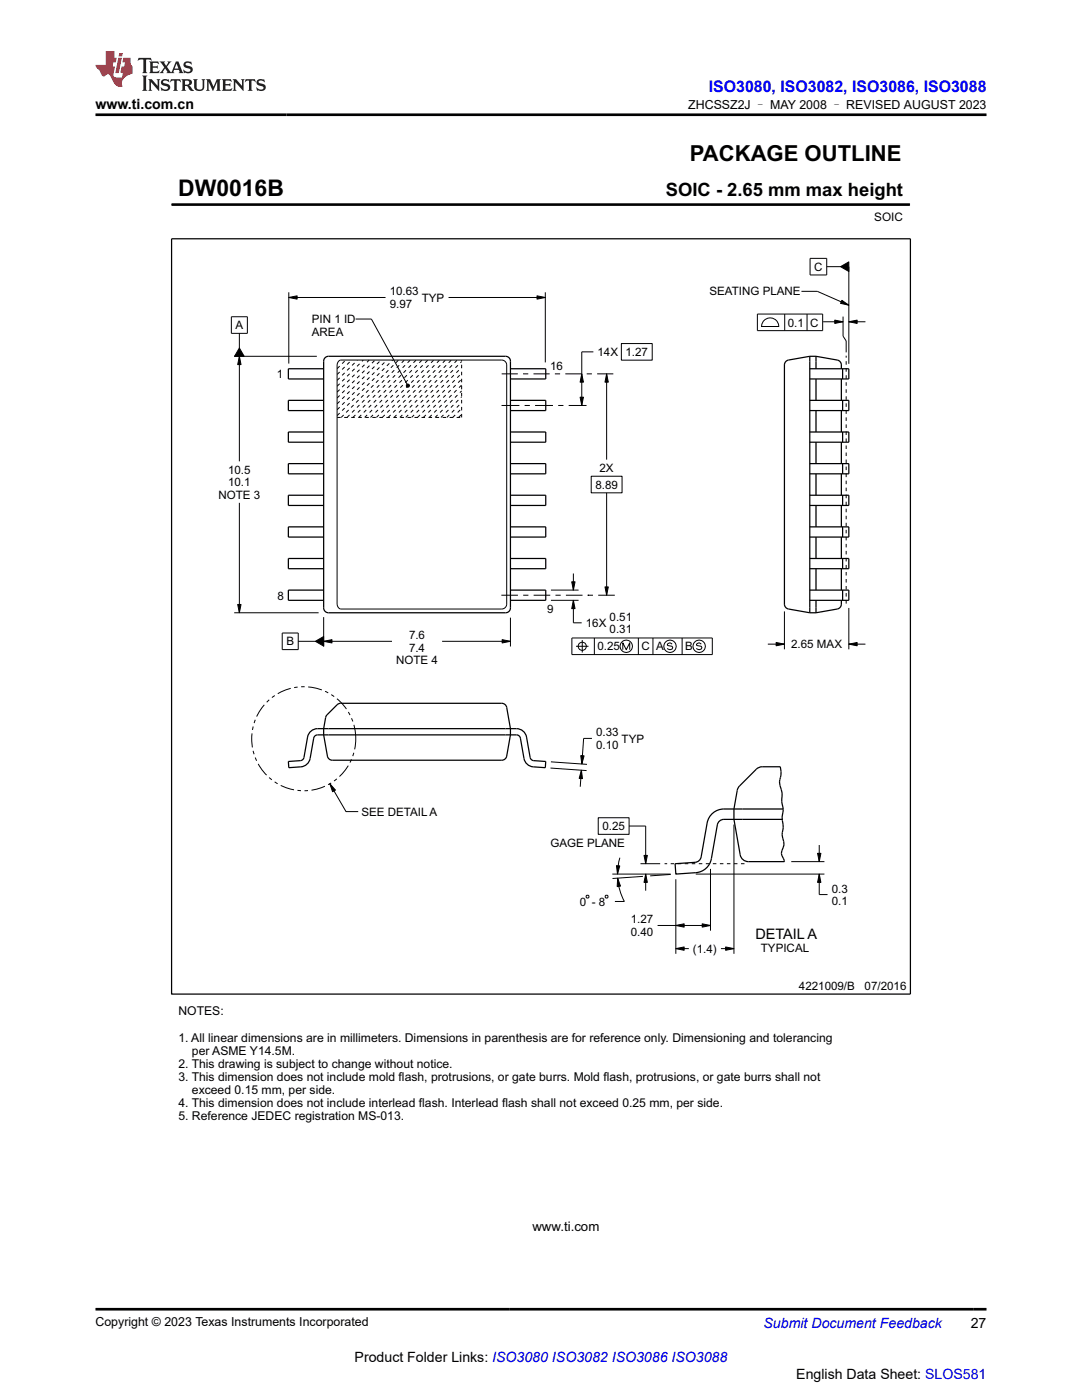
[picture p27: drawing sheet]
<svg xmlns="http://www.w3.org/2000/svg" width="216mm" height="279mm" viewBox="0 0 216 279" stroke-linecap="round" stroke-linejoin="round" font-family="sans-serif">
<defs><g id="words">
<text font-size="4.6" x="35.5" y="39.2">DW0016B</text>
<text font-size="4.4" x="137.6" y="32.1">PACKAGE OUTLINE</text>
<text font-size="3.7" x="132.9" y="39.2">SOIC - 2.65 mm max height</text>
<text font-size="3.2" fill="#00f" x="141.4" y="18.3">ISO3080, ISO3082, ISO3086, ISO3088</text>
<text font-size="2.9" x="150.7" y="187.4">DETAIL A</text>
<g font-size="2.8">
<text x="19" y="21.7">www.ti.com.cn</text>
<text x="193.7" y="265">27</text>
<text x="70.8" y="271.9">Product Folder Links: ISO3080 ISO3082 ISO3086 ISO3088</text>
<text x="158.9" y="275.3">English Data Sheet: SLOS581</text>
</g>
<text font-size="2.8" fill="#00f" x="152.4" y="265">Submit Document Feedback</text>
<text font-size="2.6" x="106.2" y="245.7">www.ti.com</text>
<g font-size="2.5">
<text x="137.3" y="21.8">ZHCSSZ2J – MAY 2008 – REVISED AUGUST 2023</text>
<text x="19" y="264.7">Copyright © 2023 Texas Instruments Incorporated</text>
</g>
<g font-size="2.4">
<text x="35.6" y="202.7">NOTES:</text>
<text x="35.6" y="207.9">1. All linear dimensions are in millimeters. Dimensions in parenthesis are for reference only. Dimensioning and tolerancing</text>
<text x="35.6" y="213.1">2. This drawing is subject to change without notice.</text>
<text x="35.6" y="215.7">3. This dimension does not include mold flash, protrusions, or gate burrs. Mold flash, protrusions, or gate burrs shall not</text>
<text x="38.3" y="210.5">per ASME Y14.5M.</text>
<text x="35.6" y="220.9">4. This dimension does not include interlead flash. Interlead flash shall not exceed 0.25 mm, per side.</text>
<text x="38.3" y="218.3">exceed 0.15 mm, per side.</text>
<text x="35.6" y="223.5">5. Reference JEDEC registration MS-013.</text>
</g>
<g font-size="2.3">
<text x="174.4" y="44.2">SOIC</text>
<text x="77.8" y="59">10.63</text>
<text x="141.6" y="59">SEATING PLANE</text>
<text x="162.5" y="54">C</text>
<text x="47" y="65.7">A</text>
<text x="62.2" y="64.5">PIN 1 ID</text>
<text x="77.8" y="61.4">9.97</text>
<text x="84.1" y="60.2">TYP</text>
<text x="157.2" y="65.2">0.1 C</text>
<text x="62.2" y="67">AREA</text>
<text x="119.2" y="71">14X 1.27</text>
<text x="55.2" y="75.4">1</text>
<text x="109.8" y="73.8">16</text>
<text x="45.5" y="94.6">10.5</text>
<text x="119.6" y="94.2">2X</text>
<text x="43.6" y="99.5">NOTE 3</text>
<text x="45.5" y="97">10.1</text>
<text x="118.8" y="97.5">8.89</text>
<text x="55.4" y="119.7">8</text>
<text x="109.2" y="122.3">9</text>
<text x="116.9" y="125.1">16X</text>
<text x="121.7" y="123.9">0.51</text>
<text x="57.1" y="128.8">B</text>
<text x="81.6" y="127.6">7.6</text>
<text x="81.6" y="130.1">7.4</text>
<text x="119.2" y="129.8">0.25</text>
<text x="121.7" y="126.4">0.31</text>
<text x="128" y="129.8">C A</text>
<text x="136.7" y="129.8">B</text>
<text x="157.9" y="129.4">2.65 MAX</text>
<text x="79" y="132.5">NOTE 4</text>
<text x="118.9" y="147">0.33</text>
<text x="118.9" y="149.4">0.10</text>
<text x="124" y="148.2">TYP</text>
<text x="72.1" y="162.8">SEE DETAIL A</text>
<text x="120.2" y="165.7">0.25</text>
<text x="109.8" y="169">GAGE PLANE</text>
<text x="166" y="178.1">0.3</text>
<text x="115.7" y="180.7">0 - 8</text>
<text x="125.9" y="184.3">1.27</text>
<text x="166" y="180.6">0.1</text>
<text x="125.9" y="186.8">0.40</text>
<text x="138.3" y="190.1">(1.4)</text>
<text x="151.8" y="189.9">TYPICAL</text>
<text x="159.4" y="197.6">4221009/B</text>
<text x="172.5" y="197.6">07/2016</text>
</g>
</g></defs>
<g fill="none" stroke="#000" stroke-width=".2" stroke-dasharray=".7 .7" stroke-linecap="butt">
<path d="M67.3 73.6l1.7-1.7M67.3 74.7l2.8-2.8M67.3 75.9l4-4M67.3 77.1l5.2-5.2M67.3 78.2l6.4-6.3M67.3 79.4l7.5-7.5M67.3 80.6l8.7-8.7M67.3 81.8l9.9-9.9M67.3 82.9l11-11M67.3 83.3h24.8M68.1 83.3l11.4-11.4M69.2 83.3l11.5-11.4"/>
<path d="M70.4 83.3l11.5-11.4M71.6 83.3l11.4-11.4M72.8 83.3l11.4-11.4M73.9 83.3l11.5-11.4M75.1 83.3l11.4-11.4M76.3 83.3l11.4-11.4M77.4 83.3l11.5-11.4M78.6 83.3l11.5-11.4M79.8 83.3l11.4-11.4M81 83.3l11.1-11.1M82.1 83.3l10-10M83.3 83.3l8.8-8.8"/>
<path d="M84.5 83.3l7.6-7.6M85.6 83.3l6.5-6.5M86.8 83.3l5.3-5.3M88 83.3l4.1-4.1M89.2 83.3l2.9-2.9M90.3 83.3l1.8-1.8M91.5 83.3l.6-.6M92.1 83.3v-11.4M168.8 120.5v-49.5M148.6 172.4h-16"/>
</g>
<g fill="#000">
<path d="M57.6 59.4l1.7-.4v.7zM107.2 59l1.6 .4-1.6 .3zM167.7 53.2l1.7-.9v1.9zM47.8 71.1l.3 1.7h-.7zM47.8 69.5l.9 1.6h-1.9zM81.1 76.8l.2-.2 .3 .1 .1 .3-.1 .2-.3 .1-.2-.2zM116.1 74.6l.3 1.7h-.6zM121 74.6l.4 1.7h-.7zM166.6 63.9l1.6 .3-1.6 .3zM169.4 64.2l1.6-.3v.6zM168 59.9l1.4 1-1.7-.4zM115.8 79.3h.6l-.3 1.6z"/>
<path d="M114.1 116.1h.6l-.3 1.7zM114.4 119.8l.3 1.7h-.6zM120.7 117.1h.7l-.4 1.7zM47.4 120.6h.7l-.3 1.7zM62.9 128l1.7-1v1.9zM64.6 128l1.6-.3v.6zM100.2 127.7l1.7 .3-1.7 .3zM154.9 128.2l1.6 .4-1.6 .3zM169.4 128.6l1.6-.4v.7zM65.8 156.4l1.1 1.3-.5 .3zM116 153.7l.2 1.7-.6-.1zM115.9 150.8h.6l-.4 1.7z"/>
<path d="M123 172.8h.7l-.5 1.6zM123.2 175.3l.6 1.5-.6 .1zM128.5 170.7h.7l-.4 1.7zM128.8 174.4l.4 1.7h-.7zM163.1 170.3h.7l-.3 1.7zM163.5 174.4l.3 1.7h-.7zM134.9 189.3l1.6-.3v.6zM134.9 184.7l1.6-.3v.6zM140.1 184.4l1.7 .3-1.7 .3zM144.8 189l1.6 .3-1.6 .3z"/>
</g>
<g fill="none" stroke="#000" stroke-width=".2">
<path d="M34.2 40.8h147.3M57.6 59.4l1.7-.4v.7zM57.6 58.3v14.3M57.6 59.4h19.3M89.5 59.4h19.3M107.2 59l1.6 .4-1.6 .3zM108.8 58.3v14M159.9 58.1h3.2l6.3 2.8M161.6 51.6h3.4v3.3h-3.4zM165 53.2h2.7M167.7 53.2l1.7-.9v1.9zM168 59.9l1.4 1-1.7-.4z"/>
<path d="M169.4 53.2v19.4M181.5 40.6v.4M46.2 63.2h3.2v3.3h-3.2zM46.7 71.1h16.5M47.8 69.5l.9 1.6h-1.9zM47.8 71.1l.3 1.7h-.7zM47.8 66.5v3M47.8 71.1v21M67.6 72.1l.4-.2h32.1l.5 .1 .3 .3 .2 .5v47.8l-.1 .4-.3 .4-.6 .1h-32.1l-.5-.3-.2-.6v-47.8zM71 63.7h3.1l7.1 13M81.1 76.8l.2-.2 .3 .1 .1 .3-.1 .2-.3 .1-.2-.2zM100.1 74.6h3.2"/>
<path d="M104.4 74.6h1M106.5 74.6h3.2M110.7 74.6h1.1M112.8 74.6h3.2M115.8 79.3h.6l-.3 1.6zM116.1 74.6l.3 1.7h-.6zM117.1 74.6h1M118.4 70.2h-2.3v10.7M119.2 74.6h3.2M121 74.6l.4 1.7h-.7zM121 74.6v17.1M124 68.6h6.1v3.3h-6.1z"/>
<path d="M151.1 62.7h13.1v3.3h-13.1zM152.6 63.8a1.73 1.73 0 0 1 1.9-.2 1.73 1.73 0 0 1 .9 1.6h-3.4v-.5zM156.6 62.7v3.3M161 62.7v3.3M164.2 64.2h4M166.6 63.9l1.6 .3-1.6 .3zM168.2 63.2v3.9l.6 .9v2.3M169.4 64.2l1.6-.3v.6zM169.4 64.2h3.3M100.1 80.9h3.5M104.7 80.9h1M106.8 80.9h3.5"/>
<path d="M111.4 80.9h1M113.5 80.9h3.5M118 95h6.1v3.4h-6.1zM121 98.4v20.4M47.8 100.4v21.9M100 118.8h3.4M104.4 118.8h1M106.5 118.8h3.3M109.9 119.8h5.5M109.9 117.8h5.5M110.8 118.8h1.1M112.9 118.8h3.3"/>
<path d="M114.1 116.1h.6l-.3 1.7zM114.4 119.8l.3 1.7h-.6zM114.4 119.8v4.5h1.7M114.4 114.5v3.3M117.3 118.8h.1M117.3 118.8h1M119.4 118.8h3.3M120.7 117.1h.7l-.4 1.7zM46.7 122.3h16.9M47.4 120.6h.7l-.3 1.7zM56.3 126.3h3.2v3.3h-3.2zM59.5 128h3.4"/>
<path d="M62.9 128l1.7-1v1.9zM64.6 128l1.6-.3v.6zM64.6 128h13.6M64.6 123.2v5.8M88.2 128h13.7M100.2 127.7l1.7 .3-1.7 .3zM101.9 123.3v5.7M114.1 127.3h28v3.3h-28zM114.9 129h2.5M116.2 127.7v2.5M118.6 127.3v3.3M124.3 129.7v-1.4l.7 1.4 .7-1.4v1.4"/>
<path d="M127.4 127.3v3.3M130.3 127.3v3.3M134.1 128.6l-.4-.3-.4 .1-.2 .3 1 .3 .1 .3-.1 .2-.4 .2-.6-.3M136.1 127.3v3.3M139.9 128.6l-.4-.3-.4 .1-.1 .3 .9 .3 .2 .3-.2 .2-.4 .2-.5-.3M153.2 128.6h3.3M154.9 128.2l1.6 .4-1.6 .3zM156.5 122v7.6M169.4 128.6l1.6-.4v.7zM169.4 128.6h3.3M169.4 121.3v8.3M65.8 156.4l1.1 1.3-.5 .3z"/>
<path d="M65.8 156.4l3.2 5.6h2.5M109.8 153.3l7.2 .5M109.9 152l7.2 .5M115.9 150.8h.6l-.4 1.7zM116 153.7l.2 1.7-.6-.1zM116 153.7l-.2 3.3M118.1 147.4h-1.6l-.4 5.1M117.1 178.7l.4 .1-.1 .4-.4-.1zM119.4 163.2h6.1v3.3h-6.1zM120.9 178.7l.4 .1-.1 .4-.4-.1zM122.2 174.4h11.6M123 172.8h.7l-.5 1.6z"/>
<path d="M123.2 175.3l.6 1.5-.6 .1zM123.2 175.3l.6 2.7 .8 1.9h-1.9M123.7 171.2l-.4 1.6-.1 1.6M125.5 164.9h3.3v7.5M127.8 172.4h3.9M128.3 174.9l-6.1 .4M128.5 170.7h.7l-.4 1.7zM128.8 174.4l.4 1.7h-.7zM128.8 174.4v3.4M133.8 174.5l-4.1 .3M134.9 175.5v14.9M138.8 174.4h25.7"/>
<path d="M141.8 173.4v12.3M146.4 164.6v25.8M157.9 172h6.6M163.1 170.3h.7l-.3 1.7zM163.5 174.4l.3 1.7h-.7zM163.5 174.4v4.1h1.6M163.5 168.6v3.4M131.2 184.7h10.6M134.9 189.3l1.6-.3v.6zM134.9 184.7l1.6-.3v.6zM134.9 189.3h2.5M140.1 184.4l1.7 .3-1.7 .3z"/>
<path d="M143.9 189.3h2.5M144.8 189l1.6 .3-1.6 .3z"/>
<circle cx="116.2" cy="129" r=".82"/>
<circle cx="125" cy="129" r="1.24"/>
<circle cx="133.7" cy="129" r="1.24"/>
<circle cx="139.5" cy="129" r="1.24"/>
</g>
<g fill="none" stroke="#000" stroke-width=".25">
<path d="M34.2 47.7h147.5v150.7h-147.5zM64.6 72.1v49.2M64.6 72.1h.1M64.6 73.6h-7.1v2h7.1M64.6 79.9h-7.1v2h7.1M100.9 71.1h.1M100.9 71.1h-35.4l-.7 .3-.2 .7M100.9 71.1l.7 .3 .3 .7M101.9 72.1h.1M101.9 79.9h7v2h-7M101.9 72.1v49.2M101.9 73.6h7v2h-7"/>
<path d="M161.6 71.1l-4.3 .8a.99 .99 0 0 0-.8 .9v47.8a.99 .99 0 0 0 .8 .9l4.3 .8M161.6 72.1h.1M161.6 79.9h7.8v2h-7.8M161.6 73.6h7.8v2h-7.8M161.6 71.1h1.2M161.6 71.1v51.2M162.8 71.1l4.3 .8a.99 .99 0 0 1 .8 .9v.8M162.8 71.1v2.5M162.8 75.6v4.3M162.8 72.1h.1M167.9 75.6v4.3M168.1 73.6v2"/>
<path d="M168.1 79.9v2M64.6 86.2h-7.1v2.1h7.1M64.6 92.5h-7.1v2.1h7.1M64.6 98.8h-7.1v2.1h7.1M101.9 98.8h7v2.1h-7M101.9 92.5h7v2.1h-7M101.9 86.2h7v2.1h-7M161.6 98.8h7.8v2.1h-7.8M161.6 92.5h7.8v2.1h-7.8M161.6 86.2h7.8v2.1h-7.8M162.8 81.9v4.3M162.8 88.3v4.2"/>
<path d="M162.8 94.6v4.2M167.9 81.9v4.3M167.9 88.3v4.2M167.9 94.6v4.2M168.1 86.2v2.1M168.1 92.5v2.1M168.1 98.8v2.1M64.6 105.1h-7.1v2.1h7.1M64.6 111.5h-7.1v2h7.1M64.6 117.8h-7.1v2h7.1M101.9 117.8h7v2h-7M101.9 111.5h7v2h-7"/>
<path d="M101.9 105.1h7v2.1h-7M161.6 117.8h7.8v2h-7.8M161.6 111.5h7.8v2h-7.8M161.6 105.1h7.8v2.1h-7.8M162.8 100.9v4.2M162.8 107.2v4.3M162.8 113.5v4.3M162.8 119.8v2.5M167.9 119.8a1.31 1.31 0 0 1-.8 1.7l-4.3 .8M167.9 100.9v4.2M167.9 107.2v4.3M167.9 113.5v4.3"/>
<path d="M168.1 105.1v2.1M168.1 111.5v2M168.1 117.8v2M64.6 121.3h.1M64.6 121.3l.3 .7 .6 .3h35.4M100.9 122.3h.1M101.9 121.3h.1M101.9 121.3l-.3 .7-.7 .3M161.6 121.3h.1M161.6 122.3h1.2M162.8 121.3h.1M62.1 145.9l.8-.4 .5-.1h39.7a2.04 2.04 0 0 1 2 1.7l.7 4a.8 .8 0 0 0 .7 .7l2.4 .2-.1 1.2-2.4-.2a2.04 2.04 0 0 1-1.8-1.6l-.8-4.1a.79 .79 0 0 0-.7-.6h-39.7a.79 .79 0 0 0-.8 .6l-.7 4.1a2.04 2.04 0 0 1-1.9 1.6l-2.4 .2-.1-1.2 2.4-.2a.8 .8 0 0 0 .8-.7l.7-4 .1-.5z"/>
<path d="M65.3 142.7l2-2.1 .7-.2h32.1a.99 .99 0 0 1 1 .8 15.8 15.8 0 0 1-.1 10l-.5 .5h-.4h-33.8a.99 .99 0 0 1-1-.8l-.7-4.2a7.4 7.4 0 0 1 .5-3.9zM65.6 145.4h.1M65.6 146.7h.1M100.9 146.7h.1M100.9 145.4h.1M148.1 161.5h.1M148.1 163.5h.1M156.1 163.8a5.1 5.1 0 0 1 0 2.8 3.8 3.8 0 0 1-.1 3.2 2.56 2.56 0 0 0 .5 2v.2h-7.2a1.66 1.66 0 0 1-1.6-1.4l-1.3-7.1a14.8 14.8 0 0 1 .9-6.2l3.6-3.8 .6-.4 .6-.1h3.6v.2a4.9 4.9 0 0 1-.2 2.8l.1 .8a5.2 5.2 0 0 1 .4 3.2l.1 .5a3.8 3.8 0 0 1 0 2.6v.7M156.3 161.5h-11.9a3.4 3.4 0 0 0-3.3 2.8l-1.2 6.7a1.32 1.32 0 0 1-1.2 1.1l-4 .3 .2 2 3.9-.2a3.4 3.4 0 0 0 3.1-2.8l1.2-6.8a1.32 1.32 0 0 1 1.3-1.1h11.7"/>
</g>
<path d="M34.2 40.8h147.3" fill="none" stroke="#000" stroke-width=".52"/>
<circle cx="60.6" cy="147.4" r="10.4" fill="none" stroke="#000" stroke-width=".2" stroke-dasharray="2.8 .7 .7 .7 .7 .7" stroke-linecap="butt"/>
<path d="M27.7 11.6l-.2 .5 .5-.2h.6v.1v2.2l-.2 .4h1l-.2-.4v-2.2v-.1h.5l.5 .2-.1-.5zM29.8 12.3l.2 .4v1.5l-.2 .4h1.9l.1-.6a1.08 1.08 0 0 1-1.3 .2v-.7h.6l.4 .2v-.7l-.4 .2h-.6v-.5l.2-.2a1 1 0 0 1 1 .3l-.1-.5zM31.8 12.3l1 1.1-1 1.2h.9l-.2-.2 .4-.8 .5 .8-.2 .2h1.6l-.2-.2 .1-.5h1l.1 .5-.1 .2h.9l-.2-.3-.8-2h-.5l-1 2.2-.8-1.1 .9-1.1h-.8l.2 .2-.5 .6-.3-.6 .1-.2zM35.2 12.7l.4 1h-.8zM36.8 12.4a.65 .65 0 0 0-.2 .7 .65 .65 0 0 0 .6 .5l.7 .1 .1 .3a.79 .79 0 0 1-.7 .4 .79 .79 0 0 1-.7-.5l.1 .7 .2-.1a.93 .93 0 0 0 1.1 .1 .93 .93 0 0 0 .4-1 1.46 1.46 0 0 0-1.2-.6l-.1-.3a1.09 1.09 0 0 1 1.2 .2l-.2-.6-.1 .1-.6-.2zM28.4 15.1l.2 .4v2.2l-.2 .4h1l-.2-.4v-2.2l.2-.4zM29.6 15.8l.2 .4v1.5l-.2 .4h.8l-.3-.4v-1.3l1.7 1.8v-2l.2-.4h-.8l.2 .2 .1 1.1-1.2-1.3zM32.3 15.9a.65 .65 0 0 0-.2 .8 .65 .65 0 0 0 .7 .4l.6 .2 .1 .2a.79 .79 0 0 1-.7 .4 .79 .79 0 0 1-.7-.5l.1 .7 .2-.1a.93 .93 0 0 0 1.1 .1 .93 .93 0 0 0 .4-.9 1.46 1.46 0 0 0-1.2-.6l-.1-.4a1.09 1.09 0 0 1 1.2 .2l-.2-.6-.1 .1-.6-.1zM34.1 15.8l-.1 .6a.63 .63 0 0 1 .7-.3l.1 1.6-.3 .4h1l-.2-.4v-1.6a.66 .66 0 0 1 .8 .3l-.1-.6zM36.2 15.8l.2 .4v1.5l-.2 .4h.9l-.2-.2v-.7h.5l.1 .2a.79 .79 0 0 0 1.2 .6l-1-.9a.61 .61 0 0 0 .6-.6 .61 .61 0 0 0-.5-.7zM36.9 16.1h.2a.47 .47 0 0 1 .5 .1 .47 .47 0 0 1 .1 .5l-.2 .1-.6 .1zM38.5 15.8l.2 .2a2.27 2.27 0 0 0 .4 2 1.04 1.04 0 0 0 1.7-.7v-1.3l.2-.2h-.8l.2 .4v1.1a.6 .6 0 0 1-.6 .6 .6 .6 0 0 1-.6-.6v-1.1l.3-.4zM41.1 15.8l.2 .4v1.5l-.2 .4h.7l-.2-.4v-1.4l.9 1.9 .8-1.9v1.4l-.2 .4h1l-.3-.4v-1.5l.3-.4h-.8l-.7 1.5-.7-1.5zM44.3 15.8l.2 .4v1.5l-.2 .4h1.9l.1-.6a1.09 1.09 0 0 1-1.3 .2v-.7h.6l.4 .2v-.6l-.4 .2h-.6v-.6l.2-.1a1.01 1.01 0 0 1 1 .3l-.1-.6zM46.4 15.8l.3 .4v1.5l-.3 .4h.8l-.2-.4v-1.3l1.6 1.8v-2l.2-.4h-.7l.2 .2v1.1l-1.2-1.3zM49 15.8l-.1 .6a.63 .63 0 0 1 .8-.3v1.6l-.3 .4h1l-.2-.4v-1.6a.66 .66 0 0 1 .8 .3l-.1-.6zM51.4 15.9a.65 .65 0 0 0-.2 .8 .65 .65 0 0 0 .6 .4l.6 .2 .2 .2a.79 .79 0 0 1-.8 .4 .79 .79 0 0 1-.6-.5l.1 .7 .2-.1a.93 .93 0 0 0 1 .1 .93 .93 0 0 0 .5-.9 1.46 1.46 0 0 0-1.3-.6l-.1-.4a1.09 1.09 0 0 1 1.3 .2l-.2-.6-.2 .1-.5-.1z" fill="#231f20"/>
<path d="M21.1 10.2v2.8h-2.1l.1 .3 .9 1a.95 .95 0 0 0 .9 .9 .59 .59 0 0 1 .6-.4 .59 .59 0 0 1 .5 .4l.4 .7a1.59 1.59 0 0 0 2.1 1.4 1.61 1.61 0 0 1 1-2.3l1-.3-.1-1.5a1.59 1.59 0 0 1-.4-1.7h-1.4l-.2 .9h.5l-.1 .9h-.5l-.2 1v.2l.4 .1-.2 .9h-.6a.73 .73 0 0 1-1.1-.7l.3-1.5h-.5l.2-.9h.5l.2-.9h-.5v-1.3zM23.6 11.5l-.6 3.1h.7l.6-3.1zM23.8 10.6l-.1 .6h.7l.1-.6z" fill="#ed1c24"/>
<path d="M19 22.9h177.8M19 261.3h177.8" fill="none" stroke="#000" stroke-width=".53"/>
<use href="#words"/>
</svg>
